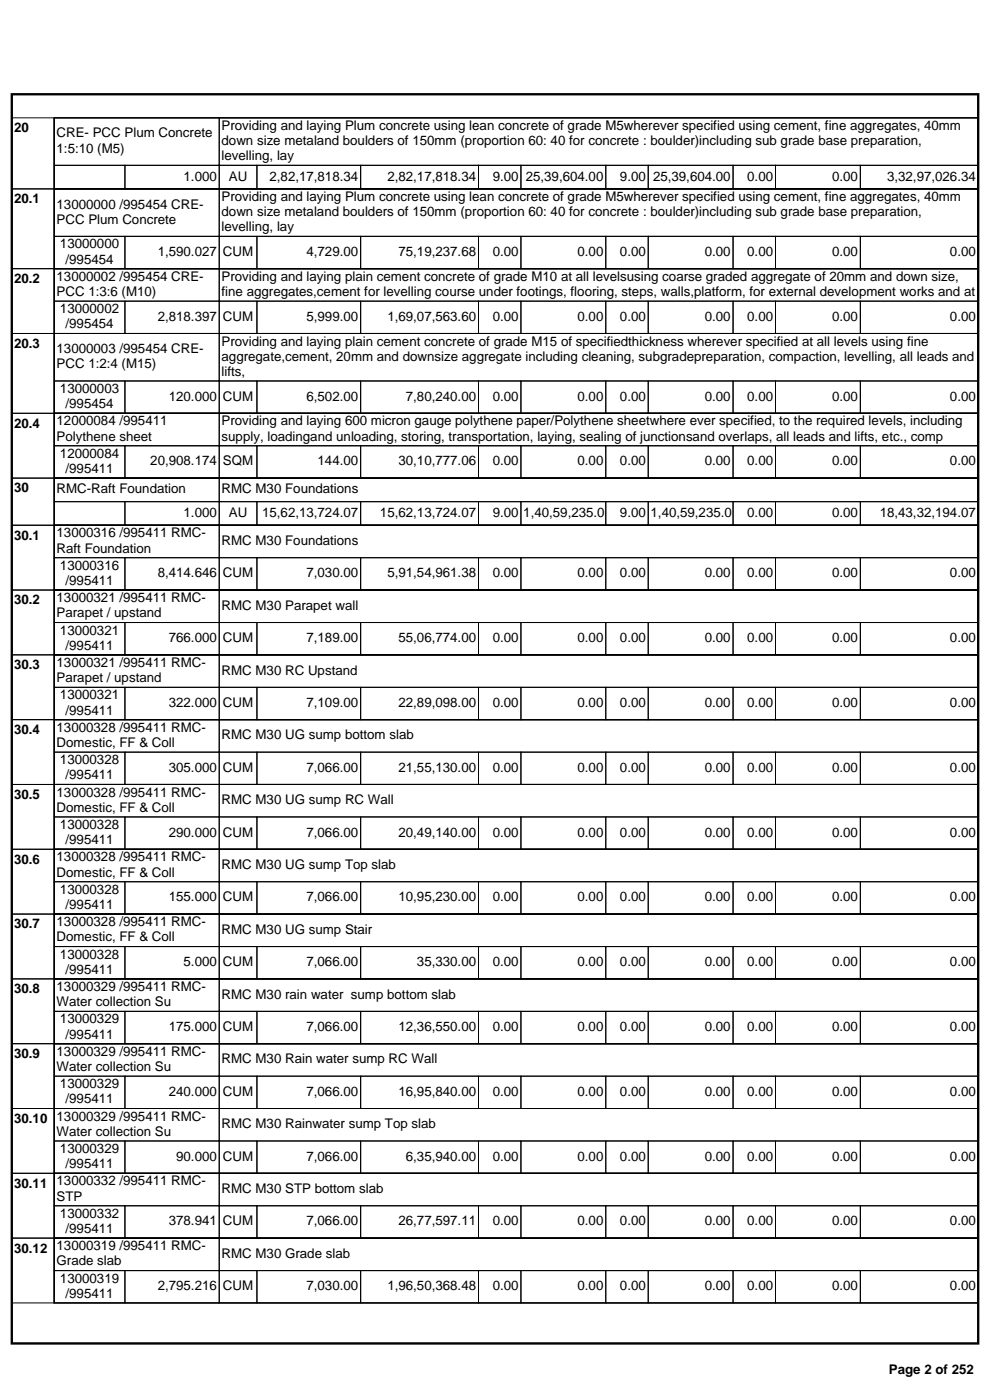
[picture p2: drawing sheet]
<svg xmlns="http://www.w3.org/2000/svg" width="210mm" height="297mm" viewBox="0 0 210 297" stroke-linecap="round" stroke-linejoin="round" font-family="sans-serif">
<defs><g id="words">
<g font-size="2.8">
<text x="3" y="28.1">20</text>
<text x="12" y="29.2">CRE- PCC Plum Concrete</text>
<text x="47" y="27.6">Providing and laying Plum concrete using lean concrete of grade M5wherever specified using cement, fine aggregates, 40mm</text>
<text x="12" y="32.4">1:5:10 (M5)</text>
<text x="47" y="30.8">down size metaland boulders of 150mm (proportion 60: 40 for concrete : boulder)including sub grade base preparation,</text>
<text x="47" y="34">levelling, lay</text>
<text x="38.9" y="38.3">1.000</text>
<text x="48.5" y="38.3">AU</text>
<text x="57.2" y="38.3">2,82,17,818.34</text>
<text x="82.2" y="38.3">2,82,17,818.34</text>
<text x="104.5" y="38.3">9.00</text>
<text x="111.5" y="38.3">25,39,604.00</text>
<text x="131.5" y="38.3">9.00</text>
<text x="138.5" y="38.3">25,39,604.00</text>
<text x="158.5" y="38.3">0.00</text>
<text x="176.5" y="38.3">0.00</text>
<text x="188.2" y="38.3">3,32,97,026.34</text>
<text x="3" y="43.1">20.1</text>
<text x="12" y="44.2">13000000 /995454 CRE-</text>
<text x="12" y="47.5">PCC Plum Concrete</text>
<text x="47" y="42.6">Providing and laying Plum concrete using lean concrete of grade M5wherever specified using cement, fine aggregates, 40mm</text>
<text x="47" y="45.8">down size metaland boulders of 150mm (proportion 60: 40 for concrete : boulder)including sub grade base preparation,</text>
<text x="12.7" y="52.7">13000000</text>
<text x="47" y="49">levelling, lay</text>
<text x="12" y="59.6">13000002 /995454 CRE-</text>
<text x="13.9" y="55.9">/995454</text>
<text x="33.4" y="54.3">1,590.027</text>
<text x="47" y="59.6">Providing and laying plain cement concrete of grade M10 at all levelsusing coarse graded aggregate of 20mm and down size,</text>
<text x="47.3" y="54.3">CUM</text>
<text x="65" y="54.3">4,729.00</text>
<text x="84.5" y="54.3">75,19,237.68</text>
<text x="104.5" y="54.3">0.00</text>
<text x="122.5" y="54.3">0.00</text>
<text x="131.5" y="54.3">0.00</text>
<text x="149.5" y="54.3">0.00</text>
<text x="158.5" y="54.3">0.00</text>
<text x="176.5" y="54.3">0.00</text>
<text x="201.5" y="54.3">0.00</text>
<text x="3" y="60.1">20.2</text>
<text x="12" y="62.8">PCC 1:3:6 (M10)</text>
<text x="47" y="62.8">fine aggregates,cement for levelling course under footings, flooring, steps, walls,platform, for external development works and at</text>
<text x="12.7" y="66.4">13000002</text>
<text x="13.9" y="69.7">/995454</text>
<text x="33.4" y="68">2,818.397</text>
<text x="47.3" y="68">CUM</text>
<text x="65" y="68">5,999.00</text>
<text x="82.2" y="68">1,69,07,563.60</text>
<text x="104.5" y="68">0.00</text>
<text x="122.5" y="68">0.00</text>
<text x="131.5" y="68">0.00</text>
<text x="149.5" y="68">0.00</text>
<text x="158.5" y="68">0.00</text>
<text x="176.5" y="68">0.00</text>
<text x="201.5" y="68">0.00</text>
<text x="3" y="73.8">20.3</text>
<text x="12" y="74.9">13000003 /995454 CRE-</text>
<text x="47" y="73.3">Providing and laying plain cement concrete of grade M15 of specifiedthickness wherever specified at all levels using fine</text>
<text x="47" y="76.5">aggregate,cement, 20mm and downsize aggregate including cleaning, subgradepreparation, compaction, levelling, all leads and</text>
<text x="12" y="78.1">PCC 1:2:4 (M15)</text>
<text x="12.7" y="83.4">13000003</text>
<text x="47" y="79.7">lifts,</text>
<text x="13.9" y="86.6">/995454</text>
<text x="35.8" y="85">120.000</text>
<text x="47.3" y="85">CUM</text>
<text x="65" y="85">6,502.00</text>
<text x="86.1" y="85">7,80,240.00</text>
<text x="104.5" y="85">0.00</text>
<text x="122.5" y="85">0.00</text>
<text x="131.5" y="85">0.00</text>
<text x="149.5" y="85">0.00</text>
<text x="158.5" y="85">0.00</text>
<text x="176.5" y="85">0.00</text>
<text x="201.5" y="85">0.00</text>
<text x="3" y="90.7">20.4</text>
<text x="12" y="90.3">12000084 /995411</text>
<text x="12" y="93.5">Polythene sheet</text>
<text x="47" y="90.3">Providing and laying 600 micron gauge polythene paper/Polythene sheetwhere ever specified, to the required levels, including</text>
<text x="47" y="93.5">supply, loadingand unloading, storing, transportation, laying, sealing of junctionsand overlaps, all leads and lifts, etc., comp</text>
<text x="12.7" y="97.1">12000084</text>
<text x="13.9" y="100.3">/995411</text>
<text x="31.9" y="98.7">20,908.174</text>
<text x="47.3" y="98.7">SQM</text>
<text x="67.4" y="98.7">144.00</text>
<text x="84.5" y="98.7">30,10,777.06</text>
<text x="104.5" y="98.7">0.00</text>
<text x="122.5" y="98.7">0.00</text>
<text x="131.5" y="98.7">0.00</text>
<text x="149.5" y="98.7">0.00</text>
<text x="158.5" y="98.7">0.00</text>
<text x="176.5" y="98.7">0.00</text>
<text x="201.5" y="98.7">0.00</text>
<text x="3" y="104.5">30</text>
<text x="12" y="104.7">RMC-Raft Foundation</text>
<text x="47" y="104.7">RMC M30 Foundations</text>
<text x="38.9" y="109.7">1.000</text>
<text x="48.5" y="109.7">AU</text>
<text x="55.6" y="109.7">15,62,13,724.07</text>
<text x="80.6" y="109.7">15,62,13,724.07</text>
<text x="104.5" y="109.7">9.00</text>
<text x="111" y="109.7">1,40,59,235.0</text>
<text x="131.5" y="109.7">9.00</text>
<text x="138" y="109.7">1,40,59,235.0</text>
<text x="158.5" y="109.7">0.00</text>
<text x="176.5" y="109.7">0.00</text>
<text x="186.6" y="109.7">18,43,32,194.07</text>
<text x="3" y="114.5">30.1</text>
<text x="12" y="114">13000316 /995411 RMC-</text>
<text x="12" y="117.2">Raft Foundation</text>
<text x="47" y="115.6">RMC M30 Foundations</text>
<text x="12.7" y="120.9">13000316</text>
<text x="13.9" y="124.1">/995411</text>
<text x="33.4" y="122.5">8,414.646</text>
<text x="47.3" y="122.5">CUM</text>
<text x="65" y="122.5">7,030.00</text>
<text x="82.2" y="122.5">5,91,54,961.38</text>
<text x="104.5" y="122.5">0.00</text>
<text x="122.5" y="122.5">0.00</text>
<text x="131.5" y="122.5">0.00</text>
<text x="149.5" y="122.5">0.00</text>
<text x="158.5" y="122.5">0.00</text>
<text x="176.5" y="122.5">0.00</text>
<text x="201.5" y="122.5">0.00</text>
<text x="3" y="128.2">30.2</text>
<text x="12" y="127.8">13000321 /995411 RMC-</text>
<text x="12" y="131">Parapet / upstand</text>
<text x="47" y="129.3">RMC M30 Parapet wall</text>
<text x="12.7" y="134.6">13000321</text>
<text x="13.9" y="137.8">/995411</text>
<text x="35.8" y="136.2">766.000</text>
<text x="47.3" y="136.2">CUM</text>
<text x="65" y="136.2">7,189.00</text>
<text x="84.5" y="136.2">55,06,774.00</text>
<text x="104.5" y="136.2">0.00</text>
<text x="122.5" y="136.2">0.00</text>
<text x="131.5" y="136.2">0.00</text>
<text x="149.5" y="136.2">0.00</text>
<text x="158.5" y="136.2">0.00</text>
<text x="176.5" y="136.2">0.00</text>
<text x="201.5" y="136.2">0.00</text>
<text x="3" y="142">30.3</text>
<text x="12" y="141.5">13000321 /995411 RMC-</text>
<text x="47" y="143.1">RMC M30 RC Upstand</text>
<text x="12" y="144.7">Parapet / upstand</text>
<text x="12.7" y="148.4">13000321</text>
<text x="35.8" y="150">322.000</text>
<text x="47.3" y="150">CUM</text>
<text x="65" y="150">7,109.00</text>
<text x="84.5" y="150">22,89,098.00</text>
<text x="104.5" y="150">0.00</text>
<text x="122.5" y="150">0.00</text>
<text x="131.5" y="150">0.00</text>
<text x="149.5" y="150">0.00</text>
<text x="158.5" y="150">0.00</text>
<text x="176.5" y="150">0.00</text>
<text x="201.5" y="150">0.00</text>
<text x="3" y="155.7">30.4</text>
<text x="12" y="155.3">13000328 /995411 RMC-</text>
<text x="13.9" y="151.6">/995411</text>
<text x="12" y="158.5">Domestic, FF &amp; Coll</text>
<text x="47" y="156.8">RMC M30 UG sump bottom slab</text>
<text x="12.7" y="162.1">13000328</text>
<text x="13.9" y="165.3">/995411</text>
<text x="35.8" y="163.7">305.000</text>
<text x="47.3" y="163.7">CUM</text>
<text x="65" y="163.7">7,066.00</text>
<text x="84.5" y="163.7">21,55,130.00</text>
<text x="104.5" y="163.7">0.00</text>
<text x="122.5" y="163.7">0.00</text>
<text x="131.5" y="163.7">0.00</text>
<text x="149.5" y="163.7">0.00</text>
<text x="158.5" y="163.7">0.00</text>
<text x="176.5" y="163.7">0.00</text>
<text x="201.5" y="163.7">0.00</text>
<text x="3" y="169.5">30.5</text>
<text x="12" y="169">13000328 /995411 RMC-</text>
<text x="12" y="172.2">Domestic, FF &amp; Coll</text>
<text x="47" y="170.6">RMC M30 UG sump RC Wall</text>
<text x="12.7" y="175.9">13000328</text>
<text x="13.9" y="179.1">/995411</text>
<text x="35.8" y="177.5">290.000</text>
<text x="47.3" y="177.5">CUM</text>
<text x="65" y="177.5">7,066.00</text>
<text x="84.5" y="177.5">20,49,140.00</text>
<text x="104.5" y="177.5">0.00</text>
<text x="122.5" y="177.5">0.00</text>
<text x="131.5" y="177.5">0.00</text>
<text x="149.5" y="177.5">0.00</text>
<text x="158.5" y="177.5">0.00</text>
<text x="176.5" y="177.5">0.00</text>
<text x="201.5" y="177.5">0.00</text>
<text x="3" y="183.2">30.6</text>
<text x="12" y="182.8">13000328 /995411 RMC-</text>
<text x="12" y="186">Domestic, FF &amp; Coll</text>
<text x="47" y="184.3">RMC M30 UG sump Top slab</text>
<text x="12.7" y="189.6">13000328</text>
<text x="35.8" y="191.2">155.000</text>
<text x="47.3" y="191.2">CUM</text>
<text x="65" y="191.2">7,066.00</text>
<text x="84.5" y="191.2">10,95,230.00</text>
<text x="104.5" y="191.2">0.00</text>
<text x="122.5" y="191.2">0.00</text>
<text x="131.5" y="191.2">0.00</text>
<text x="149.5" y="191.2">0.00</text>
<text x="158.5" y="191.2">0.00</text>
<text x="176.5" y="191.2">0.00</text>
<text x="201.5" y="191.2">0.00</text>
<text x="3" y="197">30.7</text>
<text x="12" y="196.5">13000328 /995411 RMC-</text>
<text x="13.9" y="192.8">/995411</text>
<text x="12" y="199.7">Domestic, FF &amp; Coll</text>
<text x="12.7" y="203.4">13000328</text>
<text x="47" y="198.1">RMC M30 UG sump Stair</text>
<text x="13.9" y="206.6">/995411</text>
<text x="38.9" y="205">5.000</text>
<text x="47.3" y="205">CUM</text>
<text x="65" y="205">7,066.00</text>
<text x="88.4" y="205">35,330.00</text>
<text x="104.5" y="205">0.00</text>
<text x="122.5" y="205">0.00</text>
<text x="131.5" y="205">0.00</text>
<text x="149.5" y="205">0.00</text>
<text x="158.5" y="205">0.00</text>
<text x="176.5" y="205">0.00</text>
<text x="201.5" y="205">0.00</text>
<text x="3" y="210.7">30.8</text>
<text x="12" y="210.2">13000329 /995411 RMC-</text>
<text x="12" y="213.5">Water collection Su</text>
<text x="47" y="211.8">RMC M30 rain water sump bottom slab</text>
<text x="12.7" y="217.1">13000329</text>
<text x="13.9" y="220.3">/995411</text>
<text x="35.8" y="218.7">175.000</text>
<text x="47.3" y="218.7">CUM</text>
<text x="65" y="218.7">7,066.00</text>
<text x="84.5" y="218.7">12,36,550.00</text>
<text x="104.5" y="218.7">0.00</text>
<text x="122.5" y="218.7">0.00</text>
<text x="131.5" y="218.7">0.00</text>
<text x="149.5" y="218.7">0.00</text>
<text x="158.5" y="218.7">0.00</text>
<text x="176.5" y="218.7">0.00</text>
<text x="201.5" y="218.7">0.00</text>
<text x="3" y="224.5">30.9</text>
<text x="12" y="224">13000329 /995411 RMC-</text>
<text x="12" y="227.2">Water collection Su</text>
<text x="47" y="225.6">RMC M30 Rain water sump RC Wall</text>
<text x="12.7" y="230.9">13000329</text>
<text x="35.8" y="232.5">240.000</text>
<text x="47.3" y="232.5">CUM</text>
<text x="65" y="232.5">7,066.00</text>
<text x="84.5" y="232.5">16,95,840.00</text>
<text x="104.5" y="232.5">0.00</text>
<text x="122.5" y="232.5">0.00</text>
<text x="131.5" y="232.5">0.00</text>
<text x="149.5" y="232.5">0.00</text>
<text x="158.5" y="232.5">0.00</text>
<text x="176.5" y="232.5">0.00</text>
<text x="201.5" y="232.5">0.00</text>
<text x="3" y="238.2">30.10</text>
<text x="12" y="237.7">13000329 /995411 RMC-</text>
<text x="13.9" y="234.1">/995411</text>
<text x="47" y="239.3">RMC M30 Rainwater sump Top slab</text>
<text x="12" y="241">Water collection Su</text>
<text x="12.7" y="244.6">13000329</text>
<text x="3" y="252">30.11</text>
<text x="12" y="251.5">13000332 /995411 RMC-</text>
<text x="13.9" y="247.8">/995411</text>
<text x="37.4" y="246.2">90.000</text>
<text x="47.3" y="246.2">CUM</text>
<text x="65" y="246.2">7,066.00</text>
<text x="86.1" y="246.2">6,35,940.00</text>
<text x="104.5" y="246.2">0.00</text>
<text x="122.5" y="246.2">0.00</text>
<text x="131.5" y="246.2">0.00</text>
<text x="149.5" y="246.2">0.00</text>
<text x="158.5" y="246.2">0.00</text>
<text x="176.5" y="246.2">0.00</text>
<text x="201.5" y="246.2">0.00</text>
<text x="12" y="254.7">STP</text>
<text x="47" y="253.1">RMC M30 STP bottom slab</text>
<text x="12.7" y="258.4">13000332</text>
<text x="13.9" y="261.6">/995411</text>
<text x="35.8" y="260">378.941</text>
<text x="47.3" y="260">CUM</text>
<text x="65" y="260">7,066.00</text>
<text x="84.5" y="260">26,77,597.11</text>
<text x="104.5" y="260">0.00</text>
<text x="122.5" y="260">0.00</text>
<text x="131.5" y="260">0.00</text>
<text x="149.5" y="260">0.00</text>
<text x="158.5" y="260">0.00</text>
<text x="176.5" y="260">0.00</text>
<text x="201.5" y="260">0.00</text>
<text x="3" y="265.7">30.12</text>
<text x="12" y="265.2">13000319 /995411 RMC-</text>
<text x="12" y="268.5">Grade slab</text>
<text x="47" y="266.8">RMC M30 Grade slab</text>
<text x="12.7" y="272.1">13000319</text>
<text x="13.9" y="275.3">/995411</text>
<text x="33.4" y="273.7">2,795.216</text>
<text x="47.3" y="273.7">CUM</text>
<text x="65" y="273.7">7,030.00</text>
<text x="82.2" y="273.7">1,96,50,368.48</text>
<text x="104.5" y="273.7">0.00</text>
<text x="122.5" y="273.7">0.00</text>
<text x="131.5" y="273.7">0.00</text>
<text x="149.5" y="273.7">0.00</text>
<text x="158.5" y="273.7">0.00</text>
<text x="176.5" y="273.7">0.00</text>
<text x="201.5" y="273.7">0.00</text>
<text x="188.5" y="291.5">Page 2 of 252</text>
</g>
</g></defs>
<path d="M2.5 20h205v265h-205z" fill="none" stroke="#000" stroke-width=".5"/>
<g fill="none" stroke="#000" stroke-width=".21">
<path d="M2.5 25h9v15.1h-9zM11.5 25h196v15.1h-196zM11.5 25h35v10.1h-35zM11.5 35.1h15v5h-15zM26.5 35.1h20v5h-20zM46.5 25h161v10.1h-161zM46.5 35.1h8v5h-8zM54.5 35.1h22v5h-22zM76.5 35.1h25v5h-25zM101.5 35.1h9v5h-9zM110.5 35.1h18v5h-18zM128.5 35.1h9v5h-9z"/>
<path d="M137.5 35.1h18v5h-18zM155.5 35.1h9v5h-9zM164.5 35.1h18v5h-18zM182.5 35.1h25v5h-25zM2.5 40.1h9v16.9h-9zM2.5 57h9v13.7h-9zM11.5 40.1h196v16.9h-196zM11.5 40.1h35v10h-35zM11.5 50.1h15v6.9h-15zM11.5 57h196v13.7h-196zM11.5 57h35v6.9h-35zM26.5 50.1h20v6.9h-20z"/>
<path d="M46.5 40.1h161v10h-161zM46.5 50.1h8v6.9h-8zM46.5 57h161v6.9h-161zM54.5 50.1h22v6.9h-22zM76.5 50.1h25v6.9h-25zM101.5 50.1h9v6.9h-9zM110.5 50.1h18v6.9h-18zM128.5 50.1h9v6.9h-9zM137.5 50.1h18v6.9h-18zM155.5 50.1h9v6.9h-9zM164.5 50.1h18v6.9h-18zM182.5 50.1h25v6.9h-25z"/>
<path d="M2.5 70.7h9v17h-9zM11.5 63.9h15v6.8h-15zM11.5 70.7h196v17h-196zM11.5 70.7h35v10.1h-35zM26.5 63.9h20v6.8h-20zM46.5 63.9h8v6.8h-8zM46.5 70.7h161v10.1h-161zM54.5 63.9h22v6.8h-22zM76.5 63.9h25v6.8h-25zM101.5 63.9h9v6.8h-9zM110.5 63.9h18v6.8h-18zM128.5 63.9h9v6.8h-9z"/>
<path d="M137.5 63.9h18v6.8h-18zM155.5 63.9h9v6.8h-9zM164.5 63.9h18v6.8h-18zM182.5 63.9h25v6.8h-25zM2.5 87.7h9v13.7h-9zM11.5 80.8h15v6.9h-15zM11.5 87.7h196v13.7h-196zM11.5 87.7h35v6.9h-35zM11.5 94.6h15v6.8h-15zM26.5 80.8h20v6.9h-20zM26.5 94.6h20v6.8h-20zM46.5 80.8h8v6.9h-8z"/>
<path d="M46.5 87.7h161v6.9h-161zM46.5 94.6h8v6.8h-8zM54.5 80.8h22v6.9h-22zM54.5 94.6h22v6.8h-22zM76.5 80.8h25v6.9h-25zM76.5 94.6h25v6.8h-25zM101.5 80.8h9v6.9h-9zM101.5 94.6h9v6.8h-9zM110.5 80.8h18v6.9h-18zM110.5 94.6h18v6.8h-18zM128.5 80.8h9v6.9h-9zM128.5 94.6h9v6.8h-9z"/>
<path d="M137.5 80.8h18v6.9h-18zM137.5 94.6h18v6.8h-18zM155.5 80.8h9v6.9h-9zM155.5 94.6h9v6.8h-9zM164.5 80.8h18v6.9h-18zM164.5 94.6h18v6.8h-18zM182.5 80.8h25v6.9h-25zM182.5 94.6h25v6.8h-25zM2.5 101.4h9v10h-9zM2.5 111.4h9v13.8h-9zM11.5 101.4h196v10h-196zM11.5 101.4h35v5h-35z"/>
<path d="M11.5 106.4h15v5h-15zM11.5 111.4h196v13.8h-196zM11.5 111.4h35v6.9h-35zM11.5 118.3h15v6.9h-15zM26.5 106.4h20v5h-20zM26.5 118.3h20v6.9h-20zM46.5 101.4h161v5h-161zM46.5 106.4h8v5h-8zM46.5 111.4h161v6.9h-161zM46.5 118.3h8v6.9h-8zM54.5 106.4h22v5h-22zM54.5 118.3h22v6.9h-22z"/>
<path d="M76.5 106.4h25v5h-25zM76.5 118.3h25v6.9h-25zM101.5 106.4h9v5h-9zM101.5 118.3h9v6.9h-9zM110.5 106.4h18v5h-18zM110.5 118.3h18v6.9h-18zM128.5 106.4h9v5h-9zM128.5 118.3h9v6.9h-9zM137.5 106.4h18v5h-18zM137.5 118.3h18v6.9h-18zM155.5 106.4h9v5h-9zM155.5 118.3h9v6.9h-9z"/>
<path d="M164.5 106.4h18v5h-18zM164.5 118.3h18v6.9h-18zM182.5 106.4h25v5h-25zM182.5 118.3h25v6.9h-25zM2.5 125.2h9v13.7h-9zM2.5 138.9h9v13.8h-9zM11.5 125.2h196v13.7h-196zM11.5 125.2h35v6.9h-35zM11.5 132.1h15v6.8h-15zM11.5 138.9h196v13.8h-196zM11.5 138.9h35v6.9h-35zM26.5 132.1h20v6.8h-20z"/>
<path d="M46.5 125.2h161v6.9h-161zM46.5 132.1h8v6.8h-8zM46.5 138.9h161v6.9h-161zM54.5 132.1h22v6.8h-22zM76.5 132.1h25v6.8h-25zM101.5 132.1h9v6.8h-9zM110.5 132.1h18v6.8h-18zM128.5 132.1h9v6.8h-9zM137.5 132.1h18v6.8h-18zM155.5 132.1h9v6.8h-9zM164.5 132.1h18v6.8h-18zM182.5 132.1h25v6.8h-25z"/>
<path d="M2.5 152.7h9v13.7h-9zM11.5 145.8h15v6.9h-15zM11.5 152.7h196v13.7h-196zM11.5 152.7h35v6.9h-35zM11.5 159.6h15v6.8h-15zM26.5 145.8h20v6.9h-20zM26.5 159.6h20v6.8h-20zM46.5 145.8h8v6.9h-8zM46.5 152.7h161v6.9h-161zM46.5 159.6h8v6.8h-8zM54.5 145.8h22v6.9h-22zM54.5 159.6h22v6.8h-22z"/>
<path d="M76.5 145.8h25v6.9h-25zM76.5 159.6h25v6.8h-25zM101.5 145.8h9v6.9h-9zM101.5 159.6h9v6.8h-9zM110.5 145.8h18v6.9h-18zM110.5 159.6h18v6.8h-18zM128.5 145.8h9v6.9h-9zM128.5 159.6h9v6.8h-9zM137.5 145.8h18v6.9h-18zM137.5 159.6h18v6.8h-18zM155.5 145.8h9v6.9h-9zM155.5 159.6h9v6.8h-9z"/>
<path d="M164.5 145.8h18v6.9h-18zM164.5 159.6h18v6.8h-18zM182.5 145.8h25v6.9h-25zM182.5 159.6h25v6.8h-25zM2.5 166.4h9v13.8h-9zM11.5 166.4h196v13.8h-196zM11.5 166.4h35v6.9h-35zM11.5 173.3h15v6.9h-15zM26.5 173.3h20v6.9h-20zM46.5 166.4h161v6.9h-161zM46.5 173.3h8v6.9h-8zM54.5 173.3h22v6.9h-22z"/>
<path d="M76.5 173.3h25v6.9h-25zM101.5 173.3h9v6.9h-9zM110.5 173.3h18v6.9h-18zM128.5 173.3h9v6.9h-9zM137.5 173.3h18v6.9h-18zM155.5 173.3h9v6.9h-9zM164.5 173.3h18v6.9h-18zM182.5 173.3h25v6.9h-25zM2.5 180.2h9v13.7h-9zM2.5 193.9h9v13.8h-9zM11.5 180.2h196v13.7h-196zM11.5 180.2h35v6.9h-35z"/>
<path d="M11.5 187.1h15v6.8h-15zM11.5 193.9h196v13.8h-196zM11.5 193.9h35v6.9h-35zM26.5 187.1h20v6.8h-20zM46.5 180.2h161v6.9h-161zM46.5 187.1h8v6.8h-8zM46.5 193.9h161v6.9h-161zM54.5 187.1h22v6.8h-22zM76.5 187.1h25v6.8h-25zM101.5 187.1h9v6.8h-9zM110.5 187.1h18v6.8h-18zM128.5 187.1h9v6.8h-9z"/>
<path d="M137.5 187.1h18v6.8h-18zM155.5 187.1h9v6.8h-9zM164.5 187.1h18v6.8h-18zM182.5 187.1h25v6.8h-25zM2.5 207.7h9v13.7h-9zM11.5 200.8h15v6.9h-15zM11.5 207.7h196v13.7h-196zM11.5 207.7h35v6.9h-35zM11.5 214.6h15v6.8h-15zM26.5 200.8h20v6.9h-20zM26.5 214.6h20v6.8h-20zM46.5 200.8h8v6.9h-8z"/>
<path d="M46.5 207.7h161v6.9h-161zM46.5 214.6h8v6.8h-8zM54.5 200.8h22v6.9h-22zM54.5 214.6h22v6.8h-22zM76.5 200.8h25v6.9h-25zM76.5 214.6h25v6.8h-25zM101.5 200.8h9v6.9h-9zM101.5 214.6h9v6.8h-9zM110.5 200.8h18v6.9h-18zM110.5 214.6h18v6.8h-18zM128.5 200.8h9v6.9h-9zM128.5 214.6h9v6.8h-9z"/>
<path d="M137.5 200.8h18v6.9h-18zM137.5 214.6h18v6.8h-18zM155.5 200.8h9v6.9h-9zM155.5 214.6h9v6.8h-9zM164.5 200.8h18v6.9h-18zM164.5 214.6h18v6.8h-18zM182.5 200.8h25v6.9h-25zM182.5 214.6h25v6.8h-25zM2.5 221.4h9v13.8h-9zM2.5 235.2h9v13.7h-9zM11.5 221.4h196v13.8h-196zM11.5 221.4h35v6.9h-35z"/>
<path d="M11.5 228.3h15v6.9h-15zM11.5 235.2h196v13.7h-196zM11.5 235.2h35v6.9h-35zM26.5 228.3h20v6.9h-20zM46.5 221.4h161v6.9h-161zM46.5 228.3h8v6.9h-8zM46.5 235.2h161v6.9h-161zM54.5 228.3h22v6.9h-22zM76.5 228.3h25v6.9h-25zM101.5 228.3h9v6.9h-9zM110.5 228.3h18v6.9h-18zM128.5 228.3h9v6.9h-9z"/>
<path d="M137.5 228.3h18v6.9h-18zM155.5 228.3h9v6.9h-9zM164.5 228.3h18v6.9h-18zM182.5 228.3h25v6.9h-25zM2.5 248.9h9v13.8h-9zM11.5 242.1h15v6.8h-15zM11.5 248.9h196v13.8h-196zM11.5 248.9h35v6.9h-35zM11.5 255.8h15v6.9h-15zM26.5 242.1h20v6.8h-20zM26.5 255.8h20v6.9h-20zM46.5 242.1h8v6.8h-8z"/>
<path d="M46.5 248.9h161v6.9h-161zM46.5 255.8h8v6.9h-8zM54.5 242.1h22v6.8h-22zM54.5 255.8h22v6.9h-22zM76.5 242.1h25v6.8h-25zM76.5 255.8h25v6.9h-25zM101.5 242.1h9v6.8h-9zM101.5 255.8h9v6.9h-9zM110.5 242.1h18v6.8h-18zM110.5 255.8h18v6.9h-18zM128.5 242.1h9v6.8h-9zM128.5 255.8h9v6.9h-9z"/>
<path d="M137.5 242.1h18v6.8h-18zM137.5 255.8h18v6.9h-18zM155.5 242.1h9v6.8h-9zM155.5 255.8h9v6.9h-9zM164.5 242.1h18v6.8h-18zM164.5 255.8h18v6.9h-18zM182.5 242.1h25v6.8h-25zM182.5 255.8h25v6.9h-25zM2.5 262.7h9v13.7h-9zM11.5 262.7h196v13.7h-196zM11.5 262.7h35v6.8h-35zM11.5 269.5h15v6.9h-15z"/>
<path d="M26.5 269.5h20v6.9h-20zM46.5 262.7h161v6.8h-161zM46.5 269.5h8v6.9h-8zM54.5 269.5h22v6.9h-22zM76.5 269.5h25v6.9h-25zM101.5 269.5h9v6.9h-9zM110.5 269.5h18v6.9h-18zM128.5 269.5h9v6.9h-9zM137.5 269.5h18v6.9h-18zM155.5 269.5h9v6.9h-9zM164.5 269.5h18v6.9h-18zM182.5 269.5h25v6.9h-25z"/>
</g>
<use href="#words"/>
</svg>
